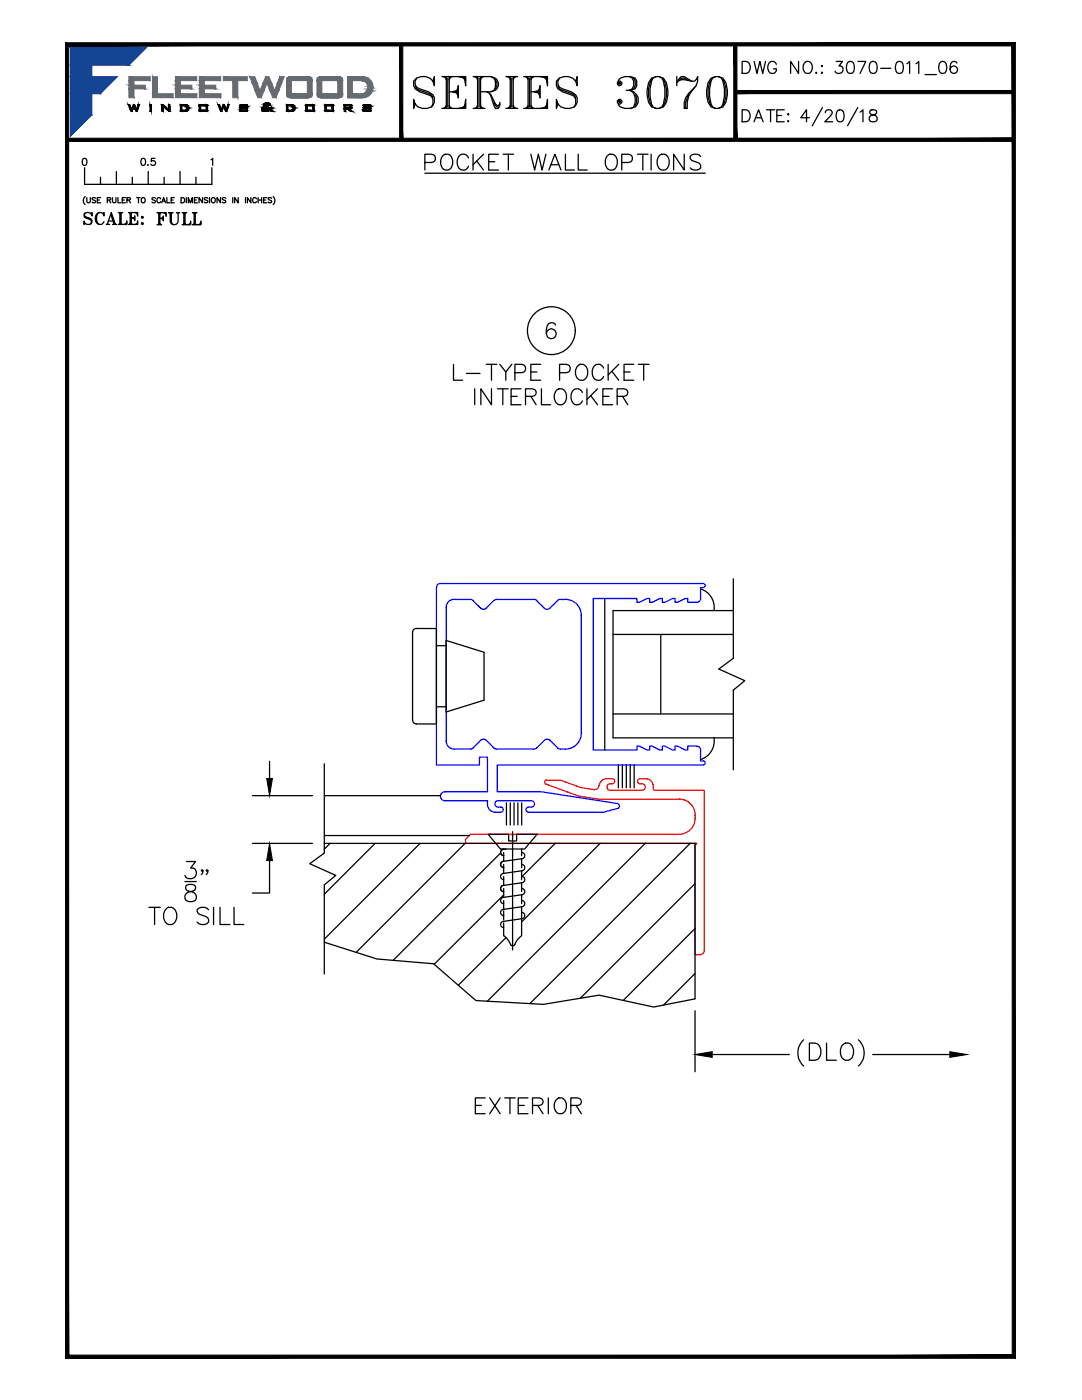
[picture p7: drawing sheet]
<svg xmlns="http://www.w3.org/2000/svg" width="216mm" height="279mm" viewBox="0 0 216 279" stroke-linecap="round" stroke-linejoin="round" font-family="sans-serif">
<!-- layer: GLASS-VINYL -->
<path d="M120.7 119.4v30.3M139.8 117.5a3.9 3.9 0 0 1 2.7 4.4M146.3 115.5v15.9l-2.9 2.1 5.2 2.3-2.3 1.9v15.9M122.3 126.6h24M131.8 126.6v15.9M146.3 121.9h-24v25.4h24M122.3 142.5h24M142.5 147.3a3.9 3.9 0 0 1-2.7 4.3" fill="none" stroke="#000" stroke-width=".25"/>
<!-- layer: 0 -->
<g fill="none" stroke="#000" stroke-width=".25">
<path d="M87.1 128.9h1.9M89 127.8l7.6 2.4v9.5l-7.6 2.4zM50.4 158.8h11.9M53.8 151.9v3.5M82.3 143.7a.79 .79 0 0 0 .8 .8h4v-19.1h-4a.76 .76 0 0 0-.8 .8v17.5M87.1 141.1h1.9M123.4 152.6v4.6M124.2 152.6v4.6M125 152.6v4.6M125.8 152.6v4.6M126.5 152.6v4.6M36.9 175.9h2.3"/>
<path d="M37.2 176.7a.68 .68 0 0 0 .4 1.1 1.55 1.55 0 0 1 1.6 1 .89 .89 0 0 1-.8 1.1l-1.2-.1a1.03 1.03 0 0 1-.3-1.2 1.03 1.03 0 0 1 1-.6l.6-.2a.69 .69 0 0 0 .3-1.1l-.4-.2zM37.2 171.9h1.8l-1 1.3a1.1 1.1 0 0 1 1.2 1.3 1.1 1.1 0 0 1-1.5 .9l-.5-.2-.3-.5M40.5 173.7l-.2 .2-.1-.2 .1-.1a.64 .64 0 0 1-.1 .9M41.5 173.7l-.2 .2-.2-.2 .2-.1 .2 .1v.4l-.4 .4M50.4 168.3h11.9M53.8 171.7v6.5h-3.4M65.9 168.3l-1.2 1.2M74.8 168.3l-10.1 10.2M83.8 168.3l-19.1 19.1M92.8 168.3l-21.7 21.8M99.9 170.2l-21.5 21.5M100.5 178.6l-13.9 13.8"/>
<path d="M110.8 168.3l-6.6 6.6M119.7 168.3l-15.6 15.7M128.7 168.3l-31.5 31.5M137.7 168.3l-32 32M138.7 176.3l-22.9 22.9M29.7 181.1h2.3M30.8 181.1v3.4M33 181.6a1.27 1.27 0 0 1 1.4-.5 1.27 1.27 0 0 1 .9 1.3 1.58 1.58 0 0 1-1.7 2.1 2 2 0 0 1-.6-2.9zM41.6 181.6a1.51 1.51 0 0 0-2.3 0 .87 .87 0 0 0 .7 .9l1 .4a.82 .82 0 0 1 .6 .6 .82 .82 0 0 1-.3 .8 1.59 1.59 0 0 1-2-.3M42.6 181.1v3.4M43.9 181.1v3.4h2M46.7 181.1v3.4h1.9"/>
<path d="M100.9 187.1l-9.5 9.5M138.7 194.3l-6.3 6.3M138.7 185.3l-14.3 14.4"/>
</g>
<g fill="none" stroke="#f00" stroke-width=".25">
<path d="M121.1 155.4a1.7 1.7 0 0 0-1.7 1.7l-.2 .3-.7 .2-2.6-.4-4.1-1.5h-2.7a.41 .41 0 0 0-.4 .3 .41 .41 0 0 0 .2 .5l6.6 2.4 4 .6h16M121.1 155.4h1M122.1 156.4a.68 .68 0 0 0-.9 .4 .68 .68 0 0 0 .6 .9h6.3a.65 .65 0 0 0 .7-.6 .65 .65 0 0 0-.7-.7h-.4M122.1 155.4a.52 .52 0 0 1 .6 .5 .52 .52 0 0 1-.6 .5M127.7 155.4h1.1M127.7 155.4a.52 .52 0 0 0-.5 .5 .52 .52 0 0 0 .5 .5M128.8 155.4a1.75 1.75 0 0 1 1.6 2.2l.2 .1M130.6 157.7h9.7M135.5 159.5a3.2 3.2 0 0 1 3.2 3.2M140.3 157.7l.2 .3M140.5 158v31.7M135.5 166.5h-33l-.2 .2-.3-.2h-8.1l-1 1v.6l.2 .2h46l-.4 .4v21.6l.1 .2a1.44 1.44 0 0 0 1.7-.5v-.3"/>
<path d="M138.7 162.7v.6M138.7 163.3a3.2 3.2 0 0 1-3.2 3.2"/>
</g>
<!-- layer: MISC -->
<g fill="none" stroke="#000" stroke-width=".25">
<path d="M64.7 152.4v17.8l-2.9 2.2 5.2 2.3-2.3 1.9v17.8M64.7 168.3h74v31M97.4 166.5h4.1v1.3h1.6v-1.3h4.1l-2.5 2.9h-4.8zM100.5 177.3v1.8a.62 .62 0 0 0-.6 .6 .62 .62 0 0 0 .6 .6M100.5 179.7v1.8a.62 .62 0 0 0-.6 .6 .62 .62 0 0 0 .6 .6M100.5 172.5v1.8a.62 .62 0 0 0-.6 .6 .62 .62 0 0 0 .6 .7M100.5 170.1v1.8a.62 .62 0 0 0-.6 .6 .62 .62 0 0 0 .6 .6M100.5 174.9v1.8a.62 .62 0 0 0-.6 .6 .62 .62 0 0 0 .6 .6M100.5 169.4v.1a.62 .62 0 0 0-.6 .6 .62 .62 0 0 0 .6 .6M101 169.4l-.6 .1M102.3 166v23.6M104.1 169.4v1.4"/>
<path d="M104.1 171.4v1.8M104.1 173.8v1.8M104.1 176.2v1.7M104.1 178.6v1.7M104.1 177.3a.62 .62 0 0 1 .6 .6 .62 .62 0 0 1-.6 .7M104.1 179.7a.62 .62 0 0 1 .6 .6 .62 .62 0 0 1-.6 .7M104.1 174.9a.62 .62 0 0 1 .6 .6 .62 .62 0 0 1-.6 .7M104.1 172.5a.62 .62 0 0 1 .6 .7 .62 .62 0 0 1-.6 .6M104.1 170.1a.62 .62 0 0 1 .6 .7 .62 .62 0 0 1-.6 .6M104.2 171.4l-3.8 .5M104.2 178.6l-3.8 .5M104.2 176.2l-3.8 .5"/>
<path d="M104.2 173.8l-3.8 .5M100.5 181.8v1.8M100.5 184.2v2.6M100.5 183.9a.62 .62 0 0 0-.6 .6 .62 .62 0 0 0 .6 .6M104.1 181v5.8M104.1 182.1a.62 .62 0 0 1 .6 .6 .62 .62 0 0 1-.6 .6M104.1 186.7l-.7 .6-.8 1.3-.5 .1-.9-1.4-.7-.6M104.2 183.3l-3.8 .6M104.2 181l-3.8 .5"/>
</g>
<!-- layer: VENT -->
<g fill="none" stroke="#00f" stroke-width=".25">
<path d="M87.9 116.5h52.4M87.9 116.4a.79 .79 0 0 0-.8 .8v35.5h8.6v-1.6h1.6v6.9h-8.5M94.4 119.8l-.3-.2h-3.5a1.58 1.58 0 0 0-1.6 1.6M98.5 119.9l-1.5 1.5a.79 .79 0 0 1-1.1 0l-1.5-1.5M98.6 119.8l.5-.2h7.7l.3 .2M107.1 119.9l1.5 1.5a.79 .79 0 0 0 1.1 0l1.8-1.8a4.1 4.1 0 0 1 3.6 .9 3.2 3.2 0 0 1 .9 2.3v23.5a3.1 3.1 0 0 1-3.2 3.2l-1.4-.1-1.7-1.7a.79 .79 0 0 0-1.1 0l-1.8 1.8h-7.7l-.5-.2M139.8 119.4a.79 .79 0 0 1-.8 .8M140.3 117.3h-.5v2.1M140.3 116.4a.41 .41 0 0 1 .4 .5 .41 .41 0 0 1-.4 .4M89 121.2v26.7a1.58 1.58 0 0 0 1.6 1.6h3.2l.6-.2M139 120.2h-1.8v-.8h-.5l-1.5 .8h-.5v-.8h-.5l-1.5 .8h-.5v-.8h-.5l-1.6 .8h-.5v-.8h-.5l-1.5 .8h-.5v-.8h-8.7v30.3h8.7v-.8h.5l1.5 .8h.5v-.8h.5l1.6 .8h.5v-.8h.5l1.5 .8h.5v-.8h.5l1.5 .8h.5v-.8h1.8M88.8 158a.9 .9 0 0 0-.9 .9 .9 .9 0 0 0 .9 .9h8.5a1.75 1.75 0 0 0 1.5 2.3h1.1"/>
<path d="M98.5 149.3l-1.5-1.6a.79 .79 0 0 0-1.1 0l-1.5 1.6M99.4 159.8h6.6M99.4 159.8a.65 .65 0 0 0-.7 .6 .65 .65 0 0 0 .7 .7h.5M106 159.8a.65 .65 0 0 1 .6 .6 .65 .65 0 0 1-.6 .7h-.5M139 148.9a.79 .79 0 0 1 .8 .8M139.8 151.9h.5M139.8 149.7v2.2M140.3 152.7h-41.1v5.3h8.9l15.1 2.4M140.3 151.8a.41 .41 0 0 1 .4 .5 .41 .41 0 0 1-.4 .4M99.9 161.1a.52 .52 0 0 1 .5 .5 .52 .52 0 0 1-.5 .5M105.5 161.1a.52 .52 0 0 0-.5 .5 .52 .52 0 0 0 .5 .5M123.2 160.3a.52 .52 0 0 1 .4 .5 .52 .52 0 0 1-.4 .6"/>
<path d="M123.2 161.4l-2.8 .7h-14.9"/>
</g>
<!-- layer: TEXT -->
<g fill="none" stroke="#000" stroke-width=".25">
<path d="M84.8 32.4h1.3a.83 .83 0 0 0 .8-.8 .83 .83 0 0 0-.8-.8h-1.3v3.1M84.8 34.6h55.9M88.2 31.2a1.16 1.16 0 0 1 1.4-.4 1.16 1.16 0 0 1 .7 1.2 1.38 1.38 0 0 1-.3 1.5 1.38 1.38 0 0 1-1.5 .3 1.99 1.99 0 0 1-.3-2.6zM93.5 31.5a1.16 1.16 0 0 0-1.3-.7 1.16 1.16 0 0 0-1 1.2 1.38 1.38 0 0 0 .3 1.5 1.38 1.38 0 0 0 1.5 .3l.5-.6M94.4 30.8v3.1M95.1 32.1l1.4 1.8M96.5 30.8l-2.1 2.1M97.5 32.3h1.2M99.5 30.8h-2v3.1h2M100.4 30.8h2.1M101.4 30.8v3.1M105.9 30.8l.8 3.1 .7-3.1 .8 3.1 .7-3.1"/>
<path d="M109.5 33.9l1.2-3.1 1.2 3.1M110 32.9h1.5M112.8 30.8v3.1h1.8M115.4 30.8v3.1h1.8M121.1 31.2a1.16 1.16 0 0 1 1.3-.4 1.16 1.16 0 0 1 .8 1.2 1.38 1.38 0 0 1-.3 1.5 1.38 1.38 0 0 1-1.5 .3 1.99 1.99 0 0 1-.3-2.6zM124.1 32.4h1.3l.5-.1a.84 .84 0 0 0 .3-.9 .84 .84 0 0 0-.8-.6h-1.3v3.1M127.2 30.8h2.1M128.3 30.8v3.1M129.9 30.8v3.1M131.4 31.2a1.16 1.16 0 0 1 1.4-.4 1.16 1.16 0 0 1 .7 1.2 1.38 1.38 0 0 1-.3 1.5 1.38 1.38 0 0 1-1.5 .3 1.99 1.99 0 0 1-.3-2.6zM136.5 30.8v3.1l-2.1-3.1v3.1M139.8 31.2a1.39 1.39 0 0 0-2.1 0 .79 .79 0 0 0 .6 .9l.9 .3a.77 .77 0 0 1 .6 .6 .77 .77 0 0 1-.3 .8 1.47 1.47 0 0 1-1.8-.3"/>
<path d="M90.5 72.7v3.2h1.8M93.1 74.5h2.7M94.7 77.6v3.2M97 72.7h2.1M98.1 72.7v3.2M98.1 77.6v3.2l-2.1-3.2v3.2M99.3 77.6h2.1M99.7 72.7l1.2 1.5 1.2-1.5M100.3 77.6v3.2M100.9 74.2v1.7M102 79.1h1.2M102.7 74.4h1.4l.5-.2a.85 .85 0 0 0 .3-.9 .85 .85 0 0 0-.8-.6h-1.4v3.2"/>
<path d="M104 77.6h-2v3.2h2M104.9 79.1h1.3l.5-.1a.74 .74 0 0 0 0-1.3l-.5-.1h-1.3v3.2M105.9 74.2h1.2M105.9 79.1l1.1 1.7M107.9 72.7h-2v3.2h2M108 77.6v3.2h1.9M110.8 64.9a.92 .92 0 0 0-1.3-.3 2.42 2.42 0 0 0 0 2.8 .99 .99 0 0 0 1.4-.4 .99 .99 0 0 0-.7-1.4 .99 .99 0 0 0-1.2 .9M110.9 78a1.17 1.17 0 0 1 1.4-.4 1.17 1.17 0 0 1 .7 1.2 1.48 1.48 0 0 1-1.5 2 1.87 1.87 0 0 1-.6-2.8zM111.7 74.4h1.3a.84 .84 0 0 0 .8-.9 .84 .84 0 0 0-.8-.8h-1.3v3.2M115.1 73.2l.6-.5a1.56 1.56 0 0 1 1.5 .8 1.56 1.56 0 0 1-.1 1.6 1.18 1.18 0 0 1-1.3 .8 1.18 1.18 0 0 1-1-1.2v-.8zM116.2 78.3a1.17 1.17 0 0 0-1.3-.7 1.17 1.17 0 0 0-1 1.2 1.46 1.46 0 0 0 1.5 2l.7-.5 .1-.3M117.1 77.6v3.2"/>
<path d="M117.9 79l1.3 1.8M119.2 77.6l-2.1 2.1M120.3 79.1h1.2M120.4 73.5a1.16 1.16 0 0 0-1.3-.8 1.16 1.16 0 0 0-.9 1.2 1.38 1.38 0 0 0 .3 1.5 1.38 1.38 0 0 0 1.5 .3l.4-.6M121.4 72.7v3.2M122.1 74.1l1.4 1.8M122.2 77.6h-1.9v3.2h1.9M123.1 79.1h1.4l.5-.1a.74 .74 0 0 0 0-1.3l-.5-.1h-1.4v3.2M123.5 72.7l-2.1 2.1M124.2 79.1l1.1 1.7M124.5 74.2h1.2M126.5 72.7h-2v3.2h2"/>
<path d="M127.4 72.7h2.1M128.4 72.7v3.2M64.7 188l10.5 3.4 11.3 .9 8.5 7.4 13.4 .7 11.1-1.8 10.9 2.4 8.3-1.7M96.8 219.1h-1.9v3.2h1.9M97.7 219.1l2.1 3.2M99.8 219.1l-2.1 3.2M100.7 219.1h2.1M101.8 219.1v3.2M105.3 219.1h-1.9v3.2h1.9M109.4 219.1v3.2M111.2 219.3a1.21 1.21 0 0 1 1.8 1 1.38 1.38 0 0 1-.3 1.5 1.38 1.38 0 0 1-1.5 .3 1.89 1.89 0 0 1 0-2.8zM138.7 201.7v12.2"/>
<path d="M142.1 210.5h15.4M160.4 207.5a3.5 3.5 0 0 0 0 5.2M161.5 208.2h1.1a1.83 1.83 0 0 1 1.2 1.7 1.83 1.83 0 0 1-1.2 1.7h-1.1zM164.9 208.2v3.4h2M168 208.7a1.27 1.27 0 0 1 1.5-.5 1.27 1.27 0 0 1 .8 1.3 1.56 1.56 0 0 1-1.6 2.1 1.96 1.96 0 0 1-.7-2.9zM171.3 207.5a3.5 3.5 0 0 1 0 5.2M174.1 210.5h15.4M94.9 220.6h1.2M103.4 220.6h1.2M106.3 220.6h1.3l.5-.1a.74 .74 0 0 0 0-1.2l-.5-.2h-1.3v3.2M107.3 220.6l1.1 1.7M113.9 220.6h1.4l.4-.1a.74 .74 0 0 0 0-1.2l-.4-.2h-1.4v3.2"/>
<path d="M115 220.6l1 1.7"/>
<circle cx="110" cy="66" r="4.8"/>
</g>
<!-- layer: SILL-PAN -->
<path d="M64.7 158.8h23.2M64.7 166.7h29" fill="none" stroke="#000" stroke-width=".25"/>
<!-- layer: SEAL -->
<path d="M101.1 160.2v4.5M101.8 160.2v4.5M102.6 160.2v4.5M103.3 160.2v4.5M104.1 160.2v4.5" fill="none" stroke="#000" stroke-width=".25"/>
<!-- layer: TEXT -->
<path d="M138.7 210.5l3.4-.6v1.1zM189.5 209.9l3.5 .6-3.5 .5z" fill="#000" stroke="#000" stroke-width=".2"/>
<!-- layer: 0 -->
<path d="M53.2 155.4h1.2l-.6 3.4zM53.8 168.3l.6 3.4h-1.2z" fill="#000" stroke="#000" stroke-width=".2"/>
<!-- layer: DIM -->
<g fill="none" stroke="#000" stroke-width=".25">
<path d="M82.8 17.1l.3 .6 3 1.2 .3 .6M83.1 15.6a1.29 1.29 0 0 0 .6 2.1l1.8 .6 .9 .6a1.67 1.67 0 0 1-1.2 2.7 2.1 2.1 0 0 1-2.7-1.8v1.8l.3-.9M86.4 16.2l.3-.9v1.8a2.31 2.31 0 0 0-1.8-1.8 2.31 2.31 0 0 0-2.4 .9v.9l.3 .6 .9 .6 2.4 .9 .3 .6v.9l-.3 .6M88.2 15.3h4.7v1.8l-.3-1.8M88.5 15.3l.6 .3M88.8 15.3l.3 .6M89.1 15.3v6.3M89.3 15.6v5.7M89.6 15.3v6.3M89.6 18.3h1.8M89.9 15.3l-.3 .6M90.2 15.3l-.6 .3"/>
<path d="M91.4 17.1v2.4l-.3-1.2zM91.4 17.7l-.5 .6 .5 .6M91.4 18l-1.2 .3 1.2 .3M91.4 15.3l1.5 .3M92 15.3l.9 .6M92.3 15.3l.6 .9M94.4 15.3h3.6l.9 .3a1.48 1.48 0 0 1 0 2.4l-.9 .3h-2.1M94.7 15.3l.6 .3M95 15.3l.3 .6M95.3 15.3v6.3M95.6 15.6v5.7M95.9 15.3v6.3"/>
<path d="M96.2 15.3l-.3 .6M96.5 15.3l-.6 .3M97.1 18.3l.6 .3 1.2 3h.5l.3-.6v-.6M97.7 18.6l.3 .3 .9 1.8 .2 .3h.3l.3-.3M98 15.3l.6 .3 .3 .6v1.2l-.3 .6-.6 .3M98.9 15.9l.2 .6v.6l-.2 .6M100.9 15.3h2.4M101.2 15.3l.6 .3M101.5 15.3l.3 .6M101.8 15.3v6.3M102.1 15.6v5.7M102.4 15.3v6.3"/>
<path d="M102.7 15.3l-.3 .6M103 15.3l-.6 .3M104.5 15.3h4.7v1.8l-.3-1.8M104.8 15.3l.6 .3M105.1 15.3l.3 .6M105.4 15.3v6.3M105.7 15.6v5.7M106 18.3h1.8M106 15.3v6.3M106.3 15.3l-.3 .6M106.6 15.3l-.6 .3M107.8 17.1v2.4l-.3-1.2z"/>
<path d="M107.8 17.7l-.6 .6 .6 .6M107.8 18l-1.2 .3 1.2 .3M107.8 15.3l1.4 .3M108.4 15.3l.8 .6M108.7 15.3l.5 .9M111.3 17.1l.3 .6 3 1.2 .3 .6M111.6 15.6a1.29 1.29 0 0 0 .6 2.1l1.8 .6 .9 .6a1.67 1.67 0 0 1-1.2 2.7 2.1 2.1 0 0 1-2.7-1.8v1.8l.3-.9M114.9 16.2l.3-.9v1.8a2.31 2.31 0 0 0-1.8-1.8 2.31 2.31 0 0 0-2.4 .9v.9l.3 .6 .9 .6 2.4 .9 .3 .6v.9l-.3 .6M123.5 16.5h.3v.3h-.3zM123.5 16.2h.3l.3 .3v.3l-.3 .3h-.3l-.3-.3 .3-.9a2.78 2.78 0 0 1 3.2-.3l.3 .6v.9l-.3 .6-.8 .3M125 18a1.97 1.97 0 0 1 2.1 1 1.97 1.97 0 0 1-.4 2.3 2.88 2.88 0 0 1-3.2-.3l-.3-.9 .3-.3h.3l.3 .3v.3l-.3 .3h-.3M125.6 15.3l.6 .3 .3 .6v.9l-.3 .6-.6 .3a1.87 1.87 0 0 1 1.1 2.4l-.2 .9-.6 .3"/>
<path d="M126.5 15.6l.2 .6v.9l-.2 .6M126.7 18.9l.3 .6v.9l-.3 .6M130 15.6a1.97 1.97 0 0 1 3 .9 5.3 5.3 0 0 1-.6 4.8 2.01 2.01 0 0 1-3-.9 5.3 5.3 0 0 1 .6-4.8zM130 15.9a5.5 5.5 0 0 0 0 5.1M130.9 15.3l-.6 .3a6.8 6.8 0 0 0 0 5.7l.6 .3M131.5 15.3l.6 .3a6.8 6.8 0 0 1 0 5.7l-.6 .3M132.4 15.9a5.5 5.5 0 0 1 0 5.1M135 15.3v1.8M135.6 15.9l.3-.3h.6l.6 .3M137.4 18.9l-.6 1.5v1.2M138 16.2l-2.1-.3-.9 .6 .3-.6 .6-.6h.6l1.5 .9h.6l.6-.9v.9l-.3 .9a5.2 5.2 0 0 0-1.8 4.5h-.6v-1.2l.3-.9 .6-.9 1.5-1.5M141.9 15.6a1.97 1.97 0 0 1 2.9 .9 5.3 5.3 0 0 1-.5 4.8 2.01 2.01 0 0 1-3-.9 5.3 5.3 0 0 1 .6-4.8z"/>
<path d="M141.9 15.9a5.5 5.5 0 0 0 0 5.1M142.8 15.3l-.6 .3a6.8 6.8 0 0 0 0 5.7l.6 .3M143.4 15.3l.6 .3a6.8 6.8 0 0 1 0 5.7l-.6 .3M144.3 15.9a5.5 5.5 0 0 1 0 5.1M148.1 12.3h.8a1.27 1.27 0 0 1 .8 1.2 1.27 1.27 0 0 1-.8 1.2h-.8zM150.5 12.3l.5 2.4 .6-2.4 .6 2.4 .6-2.4M154.9 12.8a.88 .88 0 0 0-1-.5 .88 .88 0 0 0-.7 .9 1.06 1.06 0 0 0 .2 1.1 1.06 1.06 0 0 0 1.2 .2l.3-.4v-.4h-.6M159.3 12.3v2.4l-1.5-2.4v2.4M160.5 12.6a.88 .88 0 0 1 1-.3 .88 .88 0 0 1 .6 .9 1.05 1.05 0 0 1-.3 1.1 1.05 1.05 0 0 1-1.1 .2 1.48 1.48 0 0 1-.2-1.9zM162.9 14.4l-.1 .1 .1 .2 .1-.2M163.9 13.2l.1-.1 .1 .1-.1 .1zM164 14.4l.1 .1-.1 .2-.1-.2z"/>
<path d="M166.9 12.3h1.2l-.7 .9a.77 .77 0 0 1 .8 .8 .77 .77 0 0 1-1 .7l-.3-.2-.3-.3M169.2 12.4a.76 .76 0 0 1 1.2 .3 2.02 2.02 0 0 1-.3 1.8 .78 .78 0 0 1-1.1-.3 1.93 1.93 0 0 1 .2-1.8zM171.2 12.3h1.6l-1.2 2.4M173.8 12.4a.76 .76 0 0 1 1.1 .3 2.02 2.02 0 0 1-.2 1.8 .8 .8 0 0 1-1.2-.3 2.02 2.02 0 0 1 .3-1.8zM175.7 13.6h2.1M179 12.4a.76 .76 0 0 1 1.1 .3 2.02 2.02 0 0 1-.2 1.8 .77 .77 0 0 1-1.1-.3 1.93 1.93 0 0 1 .2-1.8zM181 12.7l.5-.4v2.4M182.8 12.7l.5-.4v2.4M184.6 14.9h2.3M187.7 12.4a.74 .74 0 0 1 1.1 .3 1.93 1.93 0 0 1-.2 1.8 .8 .8 0 0 1-1.2-.3 1.86 1.86 0 0 1 .3-1.8zM190.9 12.6a.68 .68 0 0 0-1-.2 1.86 1.86 0 0 0 0 2.1 .74 .74 0 0 0 1.1-.3 .74 .74 0 0 0-.5-1 .74 .74 0 0 0-.9 .7M16.6 31.7a.47 .47 0 0 1 .7 .2v.3a.61 .61 0 0 1-.4 .8h-.1a.9 .9 0 0 1-.2-1.3z"/>
<path d="M16.9 33.5v3.3h25.4v-3.3M17 39.2a1.07 1.07 0 0 0 0 1.6M17.3 39.4v.8l.3 .3 .4-.2v-.9M19.1 39.6l-.3-.2-.3 .1v.3l.5 .2 .1 .3-.3 .2-.4-.2M19.4 39.9h.4M20.1 35.4v1.4M20.1 39.4h-.7v1.1h.7M21.4 39.9h.6l.1-.4-.7-.1v1.1M21.7 39.9l.4 .6M22.4 39.4v.8l.4 .3 .3-.2v-.9M23.2 34.2v2.6M23.5 39.4v1.1h.6"/>
<path d="M24.4 39.9h.4M25 39.4h-.6v1.1h.6M25.3 39.9h.6l.1-.3-.2-.2h-.5v1.1M25.7 39.9l.3 .6M26.4 35.4v1.4M27.3 39.4h.7M27.6 39.4v1.1M28.3 39.6a.45 .45 0 0 1 .7 .4 .45 .45 0 0 1-.7 .3zM28.3 31.7a.47 .47 0 0 1 .7 .2v.3a.61 .61 0 0 1-.4 .8h-.1a.9 .9 0 0 1-.2-1.3zM29.5 32.9h.1M29.6 34.2v2.6M30.9 31.6h-.7v.6a.49 .49 0 0 1 .7 0 .49 .49 0 0 1-.1 .7 .49 .49 0 0 1-.7-.2"/>
<path d="M31 39.6l-.2-.2-.5 .2 .1 .2 .6 .4-.2 .3-.5-.2M32.1 39.7a.42 .42 0 0 0-.6-.2 .42 .42 0 0 0-.2 .6 .38 .38 0 0 0 .3 .4 .38 .38 0 0 0 .5-.3M32.8 35.4v1.4M33.3 39.4v1.1h.6M34.1 39.9h.4M34.8 39.4h-.7v1.1h.7M35.9 34.2v2.6M36.1 39.4h.4a.55 .55 0 0 1 .3 .6 .55 .55 0 0 1-.3 .5h-.4zM37.2 39.4v1.1M38.8 39.9h.4M39.1 35.4v1.4M39.4 39.4h-.6v1.1h.6"/>
<path d="M40.4 39.4v1.1l-.7-1.1v1.1M41.5 39.6l-.3-.2-.3 .1v.3l.5 .2 .1 .3-.3 .2-.4-.2M41.8 39.4v1.1M42.1 31.9l.3-.3v1.4M42.3 39.6a.45 .45 0 0 1 .7 .4 .45 .45 0 0 1-.7 .3l-.2-.2zM44 39.4v1.1l-.7-1.1v1.1M45 39.6l-.2-.2-.5 .2 .2 .2 .5 .4-.2 .3-.5-.2M46.4 39.4v1.1M47.5 39.4v1.1l-.7-1.1v1.1M49 39.4v1.1M50.1 39.4v1.1l-.7-1.1v1.1M51.2 39.7a.42 .42 0 0 0-.6-.2 .42 .42 0 0 0-.2 .6 .38 .38 0 0 0 .3 .4 .38 .38 0 0 0 .5-.3"/>
<path d="M51.5 39.9h.7M51.5 39.4v1.1M52.2 39.4v1.1M52.6 39.9h.4M53.3 39.4h-.7v1.1h.7M54.2 39.6l-.2-.2-.4 .1v.3l.5 .2 .1 .3-.2 .2-.5-.2M54.5 39.2a1.11 1.11 0 0 1 0 1.6M88.2 21.6h4.7v-1.8l-.3 1.8M89.1 21.3l-.6 .3M89.1 21l-.3 .6M89.6 21l.3 .6M89.6 21.3l.6 .3"/>
<path d="M92.9 20.7l-.6 .9M92.9 21l-.9 .6M92.9 21.3l-1.5 .3M94.4 21.6h2.4M95.3 21.3l-.6 .3M95.3 21l-.3 .6M95.9 21l.3 .6M95.9 21.3l.6 .3M98.6 20.4l.3 .6 .2 .3h.3M100.9 21.6h2.4M101.8 21.3l-.6 .3M101.8 21l-.3 .6"/>
<path d="M102.4 21l.3 .6M102.4 21.3l.6 .3M104.5 21.6h4.7v-1.8l-.3 1.8M105.4 21.3l-.6 .3M105.4 21l-.3 .6M106 21l.3 .6M106 21.3l.6 .3M109.2 20.7l-.5 .9M109.2 21l-.8 .6M109.2 21.3l-1.4 .3M123.5 20.1h.3v.3h-.3zM148.1 21.9h.8a1.27 1.27 0 0 1 .8 1.2 1.27 1.27 0 0 1-.8 1.2h-.8z"/>
<path d="M150.5 24.3l.9-2.4 .9 2.4M150.8 23.5h1.1M153 21.9h1.6M153.8 21.9v2.4M155 23.1h.9M156.5 21.9h-1.5v2.4h1.5M157.2 22.8l.1-.1 .1 .1-.1 .1zM157.2 24.2l.1-.1 .1 .1-.1 .1zM161.5 23.5h-1.7l1.1-1.6v2.4M164.1 21.5l-2 3.6M164.7 22.5l.1-.4a.75 .75 0 0 1 1.1 0l.2 .3-.2 .4-1.3 1.5h1.6M167.2 22a.76 .76 0 0 1 1.1 .4 2.02 2.02 0 0 1-.2 1.8 .77 .77 0 0 1-1.1-.3 1.93 1.93 0 0 1 .2-1.9z"/>
<path d="M171.2 21.5l-2.1 3.6M171.6 22.4l.6-.5v2.4M173.7 22a.48 .48 0 0 0 .2 .8 .99 .99 0 0 1 1.1 1.1 .83 .83 0 0 1-.9 .4 .83 .83 0 0 1-.7-.8 1.11 1.11 0 0 1 1.2-.7 .46 .46 0 0 0 .2-.8l-.3-.1zM16.9 43.1a1.71 1.71 0 0 0 1.2 .7l.1 .2M17 42.5a.49 .49 0 0 0 .2 .8l1 .5a.73 .73 0 0 1-.1 .9 .73 .73 0 0 1-1 0l-.3-.6v.7l.1-.3M18.2 42.8l.2-.4v.7a.89 .89 0 0 0-.7-.7 .89 .89 0 0 0-.9 .4v.3a1.98 1.98 0 0 0 1.3 .8l.1 .2-.1 .6M19.4 42.8a1.52 1.52 0 0 0 0 1.7M19.8 42.4a1.47 1.47 0 0 0 0 2.4M20.6 42.8l.1-.4v.7a.87 .87 0 0 0-.9-.7 .87 .87 0 0 0-.8 .9 1.05 1.05 0 0 0 .3 1.2 1.05 1.05 0 0 0 1.1 .2l.3-.5M21.2 44.8h.7M21.3 44.8l.1-.1 .3 .1M21.4 44.7l.8-2.3 .8 2.4"/>
<path d="M21.7 44.1h1M22.1 42.8l.7 2M22.2 42.8l.7 2M22.4 44.8h.8M22.8 44.7l-.2 .1M22.8 44.6l-.1 .2M22.9 44.6l.2 .2M23.6 44.8h1.7v-.7l-.1 .7M23.6 42.4h.9M23.7 42.4l.2 .1M23.8 42.4l.1 .2M23.9 42.4v2.4"/>
<path d="M23.9 44.7l-.2 .1M23.9 44.6l-.1 .2M24 42.5v2.2M24.2 42.4v2.4M24.2 44.6l.1 .2M24.2 44.7l.2 .1M24.3 42.4l-.1 .2M24.4 42.4l-.2 .1M25.3 44.5l-.2 .3M25.3 44.6l-.4 .2M25.3 44.7l-.6 .1M25.6 42.4h1.9v.7l-.2-.7"/>
<path d="M25.6 44.8h1.9v-.7l-.2 .7M25.7 42.4l.3 .1M25.9 42.4l.1 .2M26 42.4v2.4M26 44.7l-.3 .1M26 44.6l-.1 .2M26.1 42.5v2.2M26.2 42.4v2.4M26.2 43.5h.7M26.2 44.6l.1 .2M26.2 44.7l.2 .1M26.3 42.4l-.1 .2"/>
<path d="M26.4 42.4l-.2 .1M26.9 43.1v.9l-.1-.5zM26.9 43.3l-.2 .2 .2 .3M26.9 43.4l-.5 .1 .5 .2M26.9 42.4l.6 .1M27.1 42.4l.4 .2M27.2 42.4l.3 .4M27.5 44.5l-.3 .3M27.5 44.6l-.4 .2M27.5 44.7l-.6 .1M28.2 43.3l.3-.1 .1 .2-.2 .1zM28.2 44.6l.3-.1 .1 .2-.2 .1z"/>
<path d="M28.4 43.3l.1 .1zM28.4 44.6l.1 .1zM31.3 42.4h1.9v.7l-.2-.7M31.3 44.8h.9M31.5 42.4l.2 .2M31.6 42.4l.1 .3M31.7 42.4v2.4M31.7 44.7l-.2 .1M31.7 44.6l-.1 .2M31.8 42.6v2.1M31.9 42.4v2.4M31.9 43.6h.7"/>
<path d="M31.9 44.6l.1 .2M31.9 44.7l.2 .1M32 42.4l-.1 .3M32.1 42.4l-.2 .2M32.3 40.5l.3-1.1 .4 1.1M32.4 40.1h.5M32.6 43.1v1l-.1-.5zM32.6 43.4l-.2 .2 .2 .2M32.6 43.5l-.5 .1 .5 .1M32.6 42.4l.6 .2M32.8 42.4l.4 .3M32.9 42.4l.3 .4"/>
<path d="M33.6 42.4h.9M33.7 42.4l.3 .2M33.9 42.4l.1 .3M34 42.4v1.8a.8 .8 0 0 0 .8 .6 .8 .8 0 0 0 .7-.6v-1.6M34.1 42.6v1.7l.1 .2M34.2 42.4v1.9l.1 .3 .3 .2M34.3 42.4l-.1 .3M34.4 42.4l-.2 .2M35.2 42.4h.7M35.3 42.4l.2 .2 .3-.2M36.3 44.8h1.7v-.6l-.1 .6M36.3 42.4h1"/>
<path d="M36.5 42.4l.2 .2M36.6 42.4l.1 .3M36.7 42.4v2.4M36.7 44.7l-.2 .1M36.7 44.6l-.1 .2M36.8 42.6v2.1M36.9 42.4v2.4M36.9 44.6l.1 .2M36.9 44.7l.2 .1M37 42.4l-.1 .3M37.1 42.4l-.2 .2M37.6 40.5v-1.1l.4 1.1 .4-1.1v1.1"/>
<path d="M38 44.5l-.2 .3M38 44.6l-.3 .2M38 44.7l-.5 .1M38.4 44.8h1.7v-.6l-.1 .6M38.4 42.4h.9M38.5 42.4l.2 .2M38.6 42.4l.1 .3M38.7 42.4v2.4M38.7 44.7l-.2 .1M38.7 44.6l-.1 .2M38.8 42.6v2.1M39 42.4v2.4"/>
<path d="M39 44.6l.1 .2M39 44.7l.2 .1M39.1 42.4l-.1 .3M39.2 42.4l-.2 .2M40.1 44.5l-.2 .3M40.1 44.6l-.3 .2M40.1 44.7l-.6 .1"/>
</g>
<g fill="#000" stroke="#000" stroke-width=".2">
<path d="M37 22h.5zM37.3 21.4h.3zM47.9 21.5h1.4zM48.1 21.7h1.3zM47.8 21.9l.3-.1zM49.1 21.1l.2 .1zM52.8 20.7h1zM53.5 21h.4zM54 21.4l.2-.1 .1 .1zM58.1 21.1h.6zM69.8 21.1h.4zM72.6 21.6h1.4z"/>
<path d="M72.7 21.7h1.3zM72.5 21.9l.2-.1zM73.7 21.1l.3 .1z"/>
<path d="M79.7 8.9l.7 19v-19zM79.7 8.9l.7 19h-.7z"/>
<path d="M146.7 18.1v.6l55.6-.6zM146.7 18.7l55.6-.6v.6z"/>
<path d="M146.4 8.9l.6 19v-19zM146.4 8.9l.6 19h-.6z"/>
<path d="M13.4 27.6v.6l188.9-.6zM13.4 28.2l188.9-.6v.6z"/>
<path d="M25.6 20.9l.7 .9-.4-.9zM25.6 20.9l.7 .9h-.4z"/>
<path d="M25.9 21.8l.4 .4 .2-.4zM25.9 21.8l.4 .4h-.2z"/>
<path d="M26.5 21.3v.5l.2-.5zM26.5 21.3v.5h-.2z"/>
<path d="M26.6 20.9l.4 .4-.1-.4zM26.6 20.9l.4 .4h-.5z"/>
<path d="M26.7 21.3l.5 .5-.2-.5zM26.7 21.3l.5 .5h-.3z"/>
<path d="M26.9 21.8l.4 .4 .2-.4zM26.9 21.8l.4 .4h-.2z"/>
<path d="M27.6 20.9l-.1 .9 .4-.9zM27.6 20.9l-.1 .9h-.3z"/>
<path d="M29.9 20.9l.3 1.3v-1.3zM29.9 20.9l.3 1.3h-.3zM29.9 22.2h.3zM29.9 22.2h.3z"/>
<path d="M32.3 20.9l.7 .4-.5-.4zM32.3 20.9l.7 .4h-.7z"/>
<path d="M32.3 21.3l.3 .5v-.5zM32.3 21.3l.3 .5h-.3z"/>
<path d="M32.3 21.8l.3 .4v-.4zM32.3 21.8l.3 .4h-.3z"/>
<path d="M32.6 21.3l1 .5-.6-.5zM32.6 21.3l1 .5h-.4z"/>
<path d="M33.6 20.9l.3 .4v-.4zM33.6 20.9l.3 .4h-.3z"/>
<path d="M33.6 21.3l.3 .5v-.5zM33.6 21.3l.3 .5h-.3z"/>
<path d="M33.2 21.8l.7 .4v-.4zM33.2 21.8l.7 .4h-.2z"/>
<path d="M36 21.1l.3 .9v-.9zM36 21.1l.3 .9h-.3z"/>
<path d="M36 20.9h1.1zM36 20.9h1.1z"/>
<path d="M36 22.2h1zM36 22.2h1.1z"/>
<path d="M36 20.9h1.2zM36 20.9h1.2z"/>
<path d="M36 20.9l1.3 .1zM36 20.9l1.3 .1z"/>
<path d="M36 22.2h1.2zM36 22.2h1.1z"/>
<path d="M36 21h1.4zM36 21h1.4z"/>
<path d="M36 22.1h1.3zM36 22.1l1.2 .1z"/>
<path d="M36 21l1.5 .1zM36 21l1.5 .1z"/>
<path d="M36 22.1h1.4zM36 22.1h1.3z"/>
<path d="M36.9 21.1h.6zM36.9 21.1h.6z"/>
<path d="M37 21.1h.5zM37 21.1h.5z"/>
<path d="M36 22h1.5zM36 22l1.4 .1z"/>
<path d="M37 21.1h.5zM37 21.1h.5z"/>
<path d="M37 21.1l.6 .1zM37 21.1l.6 .1z"/>
<path d="M37 22h.5zM37 22h.5zM36.9 22h.6z"/>
<path d="M37.1 21.2h.5zM37.1 21.2h.5z"/>
<path d="M37.1 21.9h.5zM37 22h.5zM37 22h.5z"/>
<path d="M37.2 21.2l.4 .1zM37.2 21.2l.4 .1z"/>
<path d="M37.2 21.3h.4zM37.2 21.3h.4z"/>
<path d="M37.2 21.9h.4zM37.2 21.9h.4z"/>
<path d="M37.2 21.9h.4zM37.1 21.9h.5z"/>
<path d="M37.2 21.3l.4 .1zM37.2 21.3l.4 .1zM37.3 21.4h.3z"/>
<path d="M37.2 21.8h.4zM37.2 21.8l.4 .1z"/>
<path d="M37.3 21.4h.4zM37.3 21.4h.4z"/>
<path d="M37.3 21.7l.3 .1zM37.3 21.7l.3 .1z"/>
<path d="M37.3 21.8h.3zM37.3 21.8h.3z"/>
<path d="M37.3 21.4l.4 .1zM37.3 21.4l.4 .1z"/>
<path d="M37.3 21.5h.4zM37.3 21.5h.4z"/>
<path d="M37.3 21.5l.4 .1zM37.3 21.5l.4 .1z"/>
<path d="M37.3 21.6h.4zM37.3 21.6h.4z"/>
<path d="M37.3 21.6l.4 .1zM37.3 21.6l.4 .1z"/>
<path d="M37.3 21.7h.4zM37.3 21.7h.3z"/>
<path d="M39.7 21.1l.4 .9v-.9zM39.7 21.1l.4 .9h-.4z"/>
<path d="M40 20.9h1.2zM39.9 20.9h1.3z"/>
<path d="M39.9 20.9h1.4zM39.9 20.9h1.4z"/>
<path d="M39.9 22.2h1.3zM39.9 22.2h1.3z"/>
<path d="M39.9 20.9h1.4zM39.8 20.9h1.5z"/>
<path d="M39.9 22.2h1.4zM39.9 22.2h1.3z"/>
<path d="M39.8 20.9h1.5zM39.8 20.9h1.5z"/>
<path d="M39.8 22.2h1.5zM39.8 22.2h1.5z"/>
<path d="M39.8 20.9l1.6 .1zM39.8 20.9l1.6 .1z"/>
<path d="M39.8 22.2h1.5zM39.8 22.2h1.5z"/>
<path d="M39.8 21h1.6zM39.8 21h1.6z"/>
<path d="M39.8 22.2h1.6zM39.8 22.2h1.5z"/>
<path d="M39.8 21h1.6zM39.8 21h1.6z"/>
<path d="M39.8 22.1h1.6zM39.8 22.1l1.6 .1z"/>
<path d="M39.7 21l1.7 .1zM39.7 21l1.7 .1z"/>
<path d="M39.7 21.1h1.7zM39.7 21.1h1.7z"/>
<path d="M41.1 21.1l.3 .9v-.9zM41.1 21.1l.3 .9h-.3z"/>
<path d="M39.7 22h1.7zM39.7 22h1.7z"/>
<path d="M39.7 22l1.7 .1zM39.7 22l1.7 .1z"/>
<path d="M39.7 22.1h1.7zM39.7 22.1h1.7z"/>
<path d="M43.5 20.9l.7 .9-.4-.9zM43.5 20.9l.7 .9h-.4z"/>
<path d="M43.8 21.8l.4 .4 .2-.4zM43.8 21.8l.4 .4h-.2z"/>
<path d="M44.4 21.3v.5l.2-.5zM44.4 21.3v.5h-.2z"/>
<path d="M44.5 20.9l.4 .4-.1-.4zM44.5 20.9l.4 .4h-.5z"/>
<path d="M44.6 21.3l.5 .5-.2-.5zM44.6 21.3l.5 .5h-.3z"/>
<path d="M44.8 21.8l.4 .4 .2-.4zM44.8 21.8l.4 .4h-.2z"/>
<path d="M45.5 20.9l-.1 .9 .4-.9zM45.5 20.9l-.1 .9h-.3z"/>
<path d="M47.8 21.9l.3 .1zM47.8 21.9l.3 .1z"/>
<path d="M47.9 21.1h.3zM47.9 21.1h.3z"/>
<path d="M47.9 21.1l.3 .3v-.3zM47.9 21.1l.3 .3h-.3zM47.9 21.4h.3zM47.9 21.4h.3z"/>
<path d="M49.1 21.1l.2 .1zM49.1 21.2h.2z"/>
<path d="M48.1 20.9h1zM48.1 20.9h1z"/>
<path d="M49.1 21.7h.3zM49.1 21.7h.3z"/>
<path d="M47.9 21.4h1.3zM47.9 21.4h1.3z"/>
<path d="M48.1 20.9h1.1zM48.1 20.9h1.1z"/>
<path d="M48.1 20.9h1.1zM48.1 20.9h1.1z"/>
<path d="M48.1 20.9h1.1zM48 20.9h1.2z"/>
<path d="M48 22.2h1.2zM48 22.2h1.1z"/>
<path d="M48 20.9h1.2zM48 20.9h1.2z"/>
<path d="M48 20.9h1.2zM48 20.9h1.2z"/>
<path d="M47.9 21.4h1.3zM47.9 21.4h1.3z"/>
<path d="M47.9 21.4h1.4zM47.9 21.4h1.4z"/>
<path d="M48 22.2h1.2zM48 22.2h1.2z"/>
<path d="M48 20.9h1.3zM48 20.9h1.3z"/>
<path d="M48 20.9h1.3zM48 20.9h1.3z"/>
<path d="M47.9 21.4l1.4 .1zM47.9 21.4l1.4 .1z"/>
<path d="M47.9 22.2h1.4zM47.9 22.2h1.3z"/>
<path d="M47.9 20.9l1.4 .1zM47.9 20.9l1.4 .1z"/>
<path d="M47.9 21h1.4zM47.9 21h1.4z"/>
<path d="M47.9 21.5h1.4zM47.9 21.5h1.4z"/>
<path d="M47.9 21.5h1.4zM47.9 21.5h1.4zM47.9 21.5h1.4z"/>
<path d="M47.9 22.2h1.4zM47.9 22.2h1.4z"/>
<path d="M47.9 21h1.4zM47.9 21h1.4z"/>
<path d="M47.9 21h1.4zM47.9 21h1.4z"/>
<path d="M47.9 21h1.4zM47.9 21h1.4z"/>
<path d="M47.9 21.5l1.4 .1zM47.9 21.5l1.4 .1zM47.9 21.6h1.4zM47.9 21.6h1.4z"/>
<path d="M47.9 22.2h1.4zM47.9 22.2h1.4z"/>
<path d="M47.9 21l1.4 .1zM47.9 21l1.4 .1zM47.9 21.1h1.4zM47.9 21.1h1.4z"/>
<path d="M47.9 21.1h1.4zM47.9 21.1h1.4z"/>
<path d="M49.1 21.1h.2zM49.1 21.1h.2z"/>
<path d="M47.9 21.6h1.5zM47.9 21.6h1.5z"/>
<path d="M47.9 22.1h1.4zM47.9 22.1l1.4 .1z"/>
<path d="M47.9 21.6h1.5zM47.9 21.6h1.5z"/>
<path d="M47.9 21.6h1.5zM47.9 21.6h1.5z"/>
<path d="M48 21.6h1.4zM48 21.6h1.4z"/>
<path d="M48 21.6h1.4zM48 21.6h1.4z"/>
<path d="M47.8 22l1.6 .1zM47.8 22l1.6 .1z"/>
<path d="M47.8 22.1h1.6zM47.8 22.1h1.5z"/>
<path d="M48 21.6l1.4 .1zM48 21.6l1.4 .1zM48.1 21.7h1.3z"/>
<path d="M48.1 21.7h1.3zM48.1 21.7h1.3z"/>
<path d="M49.1 21.7l.3 .3v-.3zM49.1 21.7l.3 .3h-.3z"/>
<path d="M47.8 22h1.6zM47.8 22h1.6z"/>
<path d="M52.3 21.7h.3zM52.3 21.7h.3zM52.3 21.7h.3zM52.3 21.7h.3z"/>
<path d="M52.3 21.7h.3zM52.3 21.7h.3zM52.3 21.7h.3zM52.3 21.7h.3z"/>
<path d="M52.3 21.7l.3 .3v-.3zM52.3 21.7l.3 .3h-.3z"/>
<path d="M52.3 21.7h.3zM52.3 21.7h.3zM52.3 21.7h.3zM52.3 21.7h.3z"/>
<path d="M52.3 21.7h.4zM52.3 21.7h.3zM52.3 21.7h.3zM52.3 21.7h.3z"/>
<path d="M52.3 21.6h.4zM52.3 21.6l.4 .1z"/>
<path d="M52.3 21.6h.5zM52.3 21.6h.4z"/>
<path d="M52.4 21.6h.4zM52.4 21.6h.4z"/>
<path d="M52.4 21.5h.5zM52.4 21.5l.4 .1z"/>
<path d="M52.4 21.5h.5zM52.4 21.5h.5z"/>
<path d="M52.7 20.9l.3 .1zM52.7 20.9l.3 .1zM52.7 21h.3zM52.7 21h.3z"/>
<path d="M52.7 21h.3zM52.7 21h.3z"/>
<path d="M52.7 21h.3zM52.7 21h.3z"/>
<path d="M52.7 21h.3zM52.7 21h.3zM52.7 21h.3zM52.7 21h.3z"/>
<path d="M52.7 21h.4zM52.7 21h.4z"/>
<path d="M52.5 21.4h.5zM52.4 21.5h.5z"/>
<path d="M52.7 21l.4 .1zM52.7 21l.4 .1z"/>
<path d="M52.7 21.1h.5zM52.7 21.1h.5z"/>
<path d="M52.7 21.1h.5zM52.7 21.1h.5z"/>
<path d="M52.7 21.1l.6 .1zM52.7 21.1l.6 .1z"/>
<path d="M52.7 21.2h.6zM52.7 21.2h.6z"/>
<path d="M52.8 21.2l.5 .1zM52.8 21.2l.5 .1z"/>
<path d="M52.8 21.3l.8 .1-.3-.1zM52.5 21.4l.3-.1 .8 .1z"/>
<path d="M52.5 22.2h1zM52.5 22.2h.9z"/>
<path d="M52.5 22.2h1zM52.5 22.2h1zM52.5 22.2h1zM52.5 22.2h1z"/>
<path d="M52.4 22.2h1.1zM52.4 22.2h1.1z"/>
<path d="M52.4 22.2h1.1zM52.4 22.2h1.1zM52.5 22.2h1zM52.5 22.2h1z"/>
<path d="M53 21.4l.8 .2-.2-.2zM53 21.4l.8 .2h-.5z"/>
<path d="M52.4 22.2h1.2zM52.4 22.2h1.1z"/>
<path d="M52.4 22.2h1.2zM52.4 22.2h1.2z"/>
<path d="M52.9 20.6h.7zM52.9 20.6h.7zM52.9 20.6h.7zM52.9 20.6h.7z"/>
<path d="M52.4 22.2h1.2zM52.4 22.2h1.2z"/>
<path d="M52.9 20.6h.8zM52.9 20.6h.8z"/>
<path d="M52.3 22.1h1.3zM52.3 22.1l1.3 .1z"/>
<path d="M52.9 20.6h.8zM52.9 20.6h.8z"/>
<path d="M52.9 20.6h.8zM52.8 20.6h.9z"/>
<path d="M52.3 22.1h1.4zM52.3 22.1h1.3z"/>
<path d="M52.8 20.6h.9zM52.8 20.6h.9z"/>
<path d="M52.8 20.6l1 .1zM52.8 20.6l1 .1z"/>
<path d="M52.3 22h1.4zM52.3 22h1.5z"/>
<path d="M52.3 22h1.4zM52.3 22l1.4 .1z"/>
<path d="M52.8 20.7h1zM52.8 20.7h1zM52.8 20.7h1z"/>
<path d="M53.3 21.6h.5zM53.3 21.6h.5z"/>
<path d="M52.8 20.7h1zM52.8 20.7h1z"/>
<path d="M52.7 20.7h1.1zM52.7 20.7h1.1z"/>
<path d="M52.7 20.7l1.1 .1zM52.7 20.7l1.1 .1z"/>
<path d="M52.7 20.8h1.2zM52.7 20.8h1.2z"/>
<path d="M52.7 20.8h1.2zM52.7 20.8h1.2zM52.7 20.8h1.2zM52.7 20.8h1.2z"/>
<path d="M52.7 20.8l1.2 .1zM52.7 20.8l1.2 .1z"/>
<path d="M52.7 20.9h1.2zM52.7 20.9h1.2z"/>
<path d="M53.5 20.9l.4 .1v-.1zM53.5 20.9l.4 .1h-.4z"/>
<path d="M53.5 21.8h.5zM53.5 21.8h.5z"/>
<path d="M53.5 21.8l.7 .2zM53.4 22l.1-.2 .7 .2z"/>
<path d="M53.4 22h.8zM53.4 22h.8z"/>
<path d="M53.4 22h.8zM53.4 22h.8zM53.4 22h.8zM53.4 22h.8z"/>
<path d="M53.4 22h.8zM53.3 22h.9z"/>
<path d="M52.3 22h1.9zM52.3 22h1.9z"/>
<path d="M52.3 22h2zM52.3 22h2z"/>
<path d="M53.8 21.6h.5zM53.8 21.6h.5z"/>
<path d="M53.3 21.6l.7 .2 .3-.2zM53.3 21.6l.7 .2h-.5z"/>
<path d="M53.8 22l.7 .2-.2-.2zM53.8 22l.7 .2h-.5z"/>
<path d="M54 21.4l.4 .1zM54 21.4l.4 .1h-.5z"/>
<path d="M53.9 21.5l.4 .1 .1-.1zM53.8 21.6l.1-.1 .4 .1z"/>
<path d="M57.2 21.1l.3 .9v-.9zM57.2 21.1l.3 .9h-.3z"/>
<path d="M57.2 20.9h1.1zM57.2 20.9h1.1z"/>
<path d="M57.2 22.2h.9zM57.2 22.2h1.1z"/>
<path d="M57.2 20.9h1.2zM57.2 20.9h1.2z"/>
<path d="M57.2 20.9l1.3 .1zM57.2 20.9l1.3 .1z"/>
<path d="M57.2 22.2h1.2zM57.2 22.2h1.1z"/>
<path d="M57.2 21h1.4zM57.2 21h1.4z"/>
<path d="M57.2 22.1h1.3zM57.2 22.1l1.2 .1z"/>
<path d="M57.2 21l1.5 .1zM57.2 21l1.5 .1z"/>
<path d="M57.2 22.1h1.4zM57.2 22.1h1.3z"/>
<path d="M58.1 21.1h.6zM58.1 21.1h.6zM58.1 21.1h.6z"/>
<path d="M57.2 22h1.5zM57.2 22l1.4 .1z"/>
<path d="M58.2 21.1h.5zM58.2 21.1h.5z"/>
<path d="M58.2 22h.5zM58.1 22h.6z"/>
<path d="M58.1 22h.6zM58.1 22h.6z"/>
<path d="M58.2 21.1l.5 .1zM58.2 21.1l.5 .1z"/>
<path d="M58.2 22h.5zM58.2 22h.5z"/>
<path d="M58.3 21.2h.5zM58.3 21.2h.5z"/>
<path d="M58.3 21.9h.4zM58.2 22h.5z"/>
<path d="M58.4 21.2l.4 .1zM58.4 21.2l.4 .1z"/>
<path d="M58.4 21.9h.4zM58.3 21.9h.4z"/>
<path d="M58.4 21.3h.4zM58.4 21.3h.4z"/>
<path d="M58.4 21.3l.4 .1zM58.4 21.3l.4 .1zM58.5 21.4h.3zM58.5 21.4h.3z"/>
<path d="M58.4 21.8l.4 .1zM58.4 21.9h.4z"/>
<path d="M58.4 21.9h.4zM58.4 21.9h.4z"/>
<path d="M58.5 21.4h.3zM58.5 21.4h.3z"/>
<path d="M58.5 21.4l.3 .1zM58.5 21.4l.3 .1z"/>
<path d="M58.5 21.7h.3zM58.5 21.7h.3z"/>
<path d="M58.5 21.7l.3 .1zM58.5 21.7l.3 .1z"/>
<path d="M58.5 21.8h.3zM58.5 21.8h.3z"/>
<path d="M58.5 21.5h.3zM58.5 21.5h.3z"/>
<path d="M58.5 21.5l.3 .1zM58.5 21.5l.3 .1z"/>
<path d="M58.5 21.6h.3zM58.5 21.6h.3z"/>
<path d="M58.5 21.6h.3zM58.5 21.6l.3 .1z"/>
<path d="M61 21.1l.3 .9v-.9zM61 21.1l.3 .9h-.3z"/>
<path d="M61.2 20.9h1.3zM61.2 20.9h1.3z"/>
<path d="M61.2 20.9h1.3zM61.2 20.9h1.3z"/>
<path d="M61.2 22.2h1.3zM61.2 22.2h1.2z"/>
<path d="M61.2 20.9h1.4zM61.1 20.9h1.5z"/>
<path d="M61.2 22.2h1.4zM61.2 22.2h1.3z"/>
<path d="M61.1 20.9h1.5zM61.1 20.9h1.5z"/>
<path d="M61.1 22.2h1.5zM61.1 22.2h1.5z"/>
<path d="M61.1 20.9l1.5 .1zM61.1 20.9l1.5 .1z"/>
<path d="M61 21h1.7zM61 21h1.7z"/>
<path d="M61.1 22.2h1.5zM61.1 22.2h1.5z"/>
<path d="M61 21h1.7zM61 21h1.7z"/>
<path d="M61 22.1h1.7zM61 22.1l1.6 .1z"/>
<path d="M61 21l1.7 .1zM61 21l1.7 .1z"/>
<path d="M61 22.1h1.7zM61 22.1h1.7z"/>
<path d="M61 21.1h1.7zM61 21.1h1.7z"/>
<path d="M62.4 21.1l.3 .9v-.9zM62.4 21.1l.3 .9h-.3z"/>
<path d="M61 22l1.7 .1zM61 22l1.7 .1z"/>
<path d="M61 22.1h1.7zM61 22.1h1.7z"/>
<path d="M64.8 21.1l.4 .9v-.9zM64.8 21.1l.4 .9h-.4z"/>
<path d="M65.1 20.9h1.2zM65 20.9h1.3z"/>
<path d="M65 20.9h1.4zM65 20.9h1.4z"/>
<path d="M65 22.2h1.3zM65 22.2h1.3z"/>
<path d="M65 20.9h1.4zM64.9 20.9h1.5z"/>
<path d="M65 22.2h1.4zM65 22.2h1.3z"/>
<path d="M64.9 20.9h1.5zM64.9 20.9h1.5z"/>
<path d="M64.9 22.2h1.5zM64.9 22.2h1.5z"/>
<path d="M64.9 20.9l1.6 .1zM64.9 20.9l1.6 .1z"/>
<path d="M64.9 21h1.6zM64.9 21h1.6z"/>
<path d="M64.9 22.2h1.6zM64.9 22.2h1.5z"/>
<path d="M64.9 22.1h1.6zM64.9 22.1l1.6 .1z"/>
<path d="M64.9 21h1.6zM64.9 21h1.6z"/>
<path d="M64.8 22.1h1.7zM64.8 22.1h1.7z"/>
<path d="M64.8 21l1.7 .1zM64.8 21l1.7 .1z"/>
<path d="M64.8 21.1h1.7zM64.8 21.1h1.7z"/>
<path d="M66.2 21.1l.3 .9v-.9zM66.2 21.1l.3 .9h-.3z"/>
<path d="M64.8 22l1.7 .1zM64.8 22l1.7 .1z"/>
<path d="M64.8 22.1h1.7zM64.8 22.1h1.7z"/>
<path d="M68.7 21.1l.3 .4v-.4zM68.7 21.1l.3 .4h-.3z"/>
<path d="M68.7 21.7l.3 .5v-.5zM68.7 21.7l.3 .5h-.3z"/>
<path d="M69.3 21.7l1 .5-.6-.5zM69.3 21.7l1 .5h-.4z"/>
<path d="M69.8 21.1h.4zM69.8 21.1h.4zM69.8 21.1h.4zM69.8 21.1h.4z"/>
<path d="M69.8 21.5h.4zM69.8 21.5h.4zM69.8 21.5h.4z"/>
<path d="M68.7 20.9h1.3zM68.7 20.9h1.3z"/>
<path d="M68.7 21.7h1.3zM68.7 21.7h1.3z"/>
<path d="M68.7 21.7h1.3zM68.7 21.7h1.2z"/>
<path d="M68.7 20.9h1.3zM68.7 20.9h1.3z"/>
<path d="M68.7 20.9h1.3zM68.7 20.9h1.3z"/>
<path d="M68.7 20.9h1.4zM68.7 20.9h1.4z"/>
<path d="M68.7 21.7h1.4zM68.7 21.7h1.3z"/>
<path d="M68.7 20.9l1.4 .1zM68.7 20.9l1.4 .1z"/>
<path d="M68.7 21.7h1.4zM68.7 21.7h1.4z"/>
<path d="M68.7 21h1.4zM68.7 21h1.4z"/>
<path d="M68.7 21h1.5zM68.7 21h1.5z"/>
<path d="M68.7 21.6h1.4zM68.7 21.6l1.4 .1z"/>
<path d="M68.7 21l1.5 .1zM68.7 21l1.5 .1z"/>
<path d="M68.7 21.6h1.5zM68.7 21.6h1.4z"/>
<path d="M68.7 21.1h1.5zM68.7 21.1h1.5z"/>
<path d="M69.8 21.1h.4zM69.8 21.1h.4zM69.8 21.1h.4z"/>
<path d="M69.8 21.1h.4zM69.8 21.1h.4zM69.8 21.1h.4zM69.8 21.1h.4z"/>
<path d="M69.8 21.1l.4 .1zM69.8 21.1l.4 .1zM69.9 21.2h.3zM69.9 21.2h.3z"/>
<path d="M69.9 21.2l.3 .2v-.2zM69.9 21.2l.3 .2h-.3zM69.9 21.4h.3zM69.9 21.4h.3z"/>
<path d="M69.9 21.4h.3zM69.9 21.4h.3zM69.8 21.4h.4zM69.8 21.4h.4z"/>
<path d="M69.8 21.4l.4 .1zM69.8 21.4l.4 .1zM69.8 21.5h.4z"/>
<path d="M69.8 21.5h.4zM69.8 21.5h.4zM69.8 21.5h.4zM69.8 21.5h.4z"/>
<path d="M68.7 21.5h1.5zM68.7 21.5h1.5z"/>
<path d="M68.7 21.5h1.5zM68.7 21.5l1.5 .1z"/>
<path d="M72.5 21.9l.2 .1zM72.5 21.9l.2 .1z"/>
<path d="M72.5 21.1h.3zM72.5 21.1h.3z"/>
<path d="M72.5 21.1l.3 .3v-.3zM72.5 21.1l.3 .3h-.3zM72.5 21.4h.3zM72.5 21.4h.3z"/>
<path d="M73.7 21.1l.3 .1zM73.7 21.2h.3z"/>
<path d="M73.7 21.7h.3zM73.7 21.7h.3z"/>
<path d="M72.8 20.9h.9zM72.7 20.9h1z"/>
<path d="M72.5 21.4h1.3zM72.5 21.4h1.3z"/>
<path d="M72.7 20.9h1.1zM72.7 20.9h1.1z"/>
<path d="M72.7 20.9h1.1zM72.7 20.9h1.1zM72.7 20.9h1.1zM72.7 20.9h1.1z"/>
<path d="M72.7 22.2h1.1zM72.7 22.2h1z"/>
<path d="M72.7 20.9h1.2zM72.6 20.9h1.3zM72.6 20.9h1.3zM72.6 20.9h1.3z"/>
<path d="M72.6 22.2h1.2zM72.6 22.2h1.2z"/>
<path d="M72.6 20.9h1.3zM72.6 20.9h1.3z"/>
<path d="M72.5 21.4h1.4zM72.5 21.4h1.4z"/>
<path d="M72.5 21.4l1.4 .1zM72.5 21.4l1.4 .1zM72.5 21.5h1.4zM72.5 21.5h1.4z"/>
<path d="M72.6 20.9h1.3zM72.6 20.9h1.3z"/>
<path d="M72.6 22.2h1.3zM72.6 22.2h1.2z"/>
<path d="M72.6 20.9l1.3 .1zM72.6 20.9l1.3 .1z"/>
<path d="M72.5 21.5h1.4zM72.5 21.5h1.4z"/>
<path d="M72.6 21h1.3zM72.5 21h1.4zM72.5 21h1.4zM72.5 21h1.4z"/>
<path d="M72.5 21.5h1.4zM72.5 21.5h1.4z"/>
<path d="M72.5 22.2h1.4zM72.5 22.2h1.4z"/>
<path d="M72.5 21h1.5zM72.5 21h1.5zM72.5 21h1.5zM72.5 21h1.5z"/>
<path d="M72.5 21.5h1.5zM72.5 21.5h1.5z"/>
<path d="M72.5 22.2h1.4zM72.5 22.2h1.4z"/>
<path d="M72.5 21l1.5 .1zM72.5 21l1.5 .1zM72.5 21.1h1.5zM72.5 21.1h1.5z"/>
<path d="M72.5 21.5l1.5 .1zM72.5 21.5l1.5 .1z"/>
<path d="M72.5 21.6h1.5zM72.5 21.6h1.5zM72.6 21.6h1.4zM72.6 21.6h1.4z"/>
<path d="M72.5 22.1h1.5zM72.5 22.1l1.4 .1z"/>
<path d="M72.5 21.1h1.5zM72.5 21.1h1.5z"/>
<path d="M73.7 21.1h.3zM73.7 21.1h.3z"/>
<path d="M72.6 21.6h1.4zM72.6 21.6h1.4zM72.6 21.6h1.4z"/>
<path d="M72.5 22.1h1.5zM72.5 22.1h1.5z"/>
<path d="M72.6 21.6h1.4zM72.6 21.6h1.4z"/>
<path d="M72.6 21.6l1.4 .1zM72.6 21.6l1.4 .1zM72.7 21.7h1.3z"/>
<path d="M72.7 21.7h1.3zM72.7 21.7h1.3z"/>
<path d="M73.7 21.7l.3 .3v-.3zM73.7 21.7l.3 .3h-.3z"/>
<path d="M72.5 22h1.5zM72.5 22h1.5z"/>
<path d="M72.5 22h1.5zM72.5 22l1.5 .1z"/>
<path d="M13.1 271.1l188.9-.7h-188.3zM13.1 271.1l188.9-.7 .6 .7zM202 9.2v261.2l.6 .7zM202.6 8.5v262.6l-.6-261.9zM13.7 9.2h188.3l.6-.7zM13.1 8.5h189.5l-188.9 .7zM13.1 8.5l.6 261.9v-261.2zM13.1 8.5l.6 261.9-.6 .7z"/>
</g>
<g fill="#144494" stroke="#144494" stroke-width=".2">
<path d="M14 18.7h4.3v4.2z"/>
<path d="M14 9.5l11.7 3.5 3.5-3.5zM14 9.5l11.7 3.5h-11.7z"/>
<path d="M14 13l4.3 2.3v-2.3zM14 13l4.3 2.3h-4.3z"/>
<path d="M14 15.3l6 3.4 3.4-3.4zM14 15.3l6 3.4h-6z"/>
<path d="M14 18.7v4.2h4.3zM14 22.9h4.3l-4.3 4.3z"/>
</g>
<g fill="#656b6f" stroke="#656b6f" stroke-width=".2">
<path d="M25.7 15.3l4.3 .8v-.8zM25.7 15.3l4.3 .8h-4.3z"/>
<path d="M25.7 16.1l1 .9v-.9zM25.7 16.1l1 .9h-1z"/>
<path d="M25.7 17l3.3 .7v-.7zM25.7 17l3.3 .7h-3.3z"/>
<path d="M25.7 17.7l1 1.8v-1.8zM25.7 17.7l1 1.8h-1z"/>
<path d="M69.3 15.3h3.4zM69.3 15.3h3.4z"/>
<path d="M69.3 15.3l3.8 .2zM69.3 15.3l3.8 .2h-3.8z"/>
<path d="M69.3 15.5l4.1 .1-.3-.1zM69.3 15.5l4.1 .1h-4.1z"/>
<path d="M69.3 15.6l4.4 .3-.3-.3zM69.3 15.6l4.4 .3h-4.4z"/>
<path d="M69.3 15.9l4.6 .2-.2-.2zM69.3 15.9l4.6 .2h-4.6z"/>
<path d="M72.1 16.1h1.9zM72.1 16.1h1.9z"/>
<path d="M72.3 16.1l1.7 .1zM72.3 16.1l1.7 .1z"/>
<path d="M72.5 16.2h1.5zM72.5 16.2h1.5z"/>
<path d="M72.6 16.2l1.5 .1-.1-.1zM72.6 16.2l1.5 .1z"/>
<path d="M72.8 16.3l1.4 .1-.1-.1zM72.8 16.3l1.4 .1h-1.2z"/>
<path d="M73 16.4l1.2 .1zM73 16.4l1.2 .1z"/>
<path d="M73 16.5l1.2 .1v-.1zM73 16.5l1.2 .1h-1.1z"/>
<path d="M73.1 16.6l1.2 .2-.1-.2zM73.1 16.6l1.2 .2h-1z"/>
<path d="M73.3 16.8h1zM73.3 16.8h1z"/>
<path d="M73.3 16.8l1.1 .2-.1-.2zM73.3 16.8l1.1 .2h-1z"/>
<path d="M73.4 17l1 .2v-.2zM73.4 17l1 .2h-1z"/>
<path d="M73.4 17.2l1 .1zM73.4 17.2l1 .1z"/>
<path d="M73.4 17.3l1 .2v-.2zM73.4 17.3l1 .2h-1z"/>
<path d="M73.4 17.5l1 .1zM73.4 17.5l1 .1z"/>
<path d="M73.4 17.6l1 .2v-.2zM73.4 17.6l1 .2h-1z"/>
<path d="M73.4 17.8l.9 .2 .1-.2zM73.4 17.8l.9 .2h-1z"/>
<path d="M73.3 18h1zM73.3 18h1z"/>
<path d="M73.3 18l.9 .2 .1-.2zM73.3 18l.9 .2h-1.1z"/>
<path d="M73.1 18.2l1.1 .1v-.1zM73.1 18.2l1.1 .1h-1.2z"/>
<path d="M73 18.3h1.2zM73 18.3l1.2 .1z"/>
<path d="M73 18.4l1.1 .1 .1-.1zM72.8 18.5l.2-.1 1.1 .1z"/>
<path d="M72.8 18.5l1.2 .2 .1-.2zM72.6 18.7l.2-.2 1.2 .2z"/>
<path d="M72.6 18.7h1.4zM72.5 18.7h1.5z"/>
<path d="M72.5 18.7h1.5zM72.3 18.7h1.7z"/>
<path d="M72.3 18.7h1.7zM72.1 18.7h1.8z"/>
<path d="M69.3 16.1l1 2.6v-2.6zM69.3 16.1l1 2.6h-1z"/>
<path d="M69.3 18.7l4.4 .2 .2-.2zM69.3 18.7l4.4 .2h-4.4z"/>
<path d="M69.3 18.9l4.1 .3 .3-.3zM69.3 18.9l4.1 .3h-4.1z"/>
<path d="M69.3 19.2l3.8 .2 .3-.2zM69.3 19.2l3.8 .2h-3.8z"/>
<path d="M69.3 19.4l3.4 .1 .4-.1zM69.3 19.4l3.4 .1h-3.4z"/>
<path d="M69.3 19.5h3.4zM69.3 19.5h3z"/>
<path d="M64 15.3h3.8zM63.9 15.3h3.9z"/>
<path d="M63.9 15.3l4 .1zM63.7 15.4h4.2z"/>
<path d="M63.7 15.4h4.3zM63.6 15.4h4.4z"/>
<path d="M63.6 15.4l4.6 .1-.2-.1zM63.6 15.4l4.6 .1h-4.7z"/>
<path d="M63.5 15.5l4.7 .1v-.1zM63.5 15.5l4.7 .1h-4.8z"/>
<path d="M63.4 15.6l4.9 .2-.1-.2zM63.4 15.6l4.9 .2h-5z"/>
<path d="M63.3 15.8l5.1 .1-.1-.1zM63.3 15.8l5.1 .1h-5.1z"/>
<path d="M63.3 15.9l5.1 .2v-.2zM63.3 15.9l5.1 .2h-5.1z"/>
<path d="M67.4 16.1l1 2.6v-2.6zM67.4 16.1l1 2.6h-1z"/>
<path d="M63.3 16.1l.9 2.6v-2.6zM63.3 16.1l.9 2.6h-.9z"/>
<path d="M63.3 18.7l5.1 .2v-.2zM63.3 18.7l5.1 .2h-5.1z"/>
<path d="M63.3 18.9l5 .1 .1-.1zM63.3 18.9l5 .1h-5z"/>
<path d="M63.3 19l5 .1v-.1zM63.3 19l5 .1h-4.9z"/>
<path d="M63.4 19.1l4.8 .1 .1-.1zM63.4 19.1l4.8 .1h-4.8z"/>
<path d="M63.4 19.2l4.7 .1 .1-.1zM63.4 19.2l4.7 .1h-4.6z"/>
<path d="M63.5 19.3h4.6zM63.5 19.3l4.5 .1z"/>
<path d="M63.6 19.4h4.4zM63.6 19.4l4.3 .1z"/>
<path d="M63.8 19.5h4.1zM63.8 19.5h4z"/>
<path d="M63.9 19.5h3.9zM63.9 19.5h3.7z"/>
<path d="M57.9 15.3h3.8zM57.8 15.3h3.9z"/>
<path d="M57.8 15.3l4 .1zM57.6 15.4h4.2z"/>
<path d="M57.6 15.4h4.4zM57.5 15.4h4.5z"/>
<path d="M57.5 15.4l4.6 .1-.1-.1zM57.4 15.5l.1-.1 4.6 .1z"/>
<path d="M57.4 15.5l4.8 .1-.1-.1zM57.4 15.5l4.8 .1h-4.9z"/>
<path d="M57.3 15.6l5 .2-.1-.2zM57.3 15.6l5 .2h-5.1z"/>
<path d="M57.2 15.8l5.1 .1v-.1zM57.2 15.8l5.1 .1h-5.1z"/>
<path d="M57.2 15.9l5.1 .2v-.2zM57.2 15.9l5.1 .2h-5.1z"/>
<path d="M61.3 16.1l1 2.6v-2.6zM61.3 16.1l1 2.6h-1z"/>
<path d="M57.2 16.1l.9 2.6v-2.6zM57.2 16.1l.9 2.6h-.9z"/>
<path d="M57.2 18.7l5.1 .2v-.2zM57.2 18.7l5.1 .2h-5.1z"/>
<path d="M57.2 18.9l5.1 .1v-.1zM57.2 18.9l5.1 .1h-5.1z"/>
<path d="M57.2 19l5 .1 .1-.1zM57.2 19l5 .1h-4.9z"/>
<path d="M57.3 19.1l4.8 .1 .1-.1zM57.3 19.1l4.8 .1h-4.8z"/>
<path d="M57.3 19.2l4.7 .1 .1-.1zM57.3 19.2l4.7 .1h-4.5z"/>
<path d="M57.5 19.3h4.5zM57.5 19.3l4.4 .1z"/>
<path d="M57.6 19.4h4.3zM57.6 19.4l4.2 .1z"/>
<path d="M57.7 19.5h4.1zM57.7 19.5h4z"/>
<path d="M57.8 19.5h3.9zM57.8 19.5h3.7z"/>
<path d="M55.8 15.3l.4 1.3 .5-1.3zM55.8 15.3l.4 1.3h-.9z"/>
<path d="M53 15.3l1.2 1.3-.5-1.3zM53 15.3l1.2 1.3h-1.7z"/>
<path d="M49.8 15.3l1.5 1.3-.5-1.3zM49.8 15.3l1.5 1.3h-1z"/>
<path d="M55.3 16.6l.3 1.5 .6-1.5zM55.3 16.6l.3 1.5h-.8z"/>
<path d="M53.3 16.6l1.5 1.5-.6-1.5zM53.3 16.6l1.5 1.5h-.9z"/>
<path d="M52.5 16.6l.2 1.5 .6-1.5zM52.5 16.6l.2 1.5h-.8z"/>
<path d="M50.3 16.6l1.6 1.5-.6-1.5zM50.3 16.6l1.6 1.5h-1z"/>
<path d="M53.9 18.1l1.2 1.4 .5-1.4zM53.9 18.1l1.2 1.4h-.7z"/>
<path d="M50.9 18.1l1.2 1.4 .6-1.4zM50.9 18.1l1.2 1.4h-.7z"/>
<path d="M44.6 15.3l4.7 .8v-.8zM44.6 15.3l4.7 .8h-4.7z"/>
<path d="M46.4 16.1l1.1 3.4v-3.4zM46.4 16.1l1.1 3.4h-1.1z"/>
<path d="M35 15.3l4.2 .8v-.8zM35 15.3l4.2 .8h-4.2z"/>
<path d="M35 16.1l1 .9v-.9zM35 16.1l1 .9h-1z"/>
<path d="M35 17l3.3 .7v-.7zM35 17l3.3 .7h-3.3z"/>
<path d="M35 17.7l1 1v-1zM35 17.7l1 1h-1z"/>
<path d="M35 18.7l4.3 .8v-.8zM35 18.7l4.3 .8h-4.3z"/>
<path d="M30.4 15.3l1 3.4v-3.4zM30.4 15.3l1 3.4h-1z"/>
<path d="M30.4 18.7l4.1 .8v-.8zM30.4 18.7l4.1 .8h-4.1z"/>
<path d="M39.8 15.3l4.2 .8v-.8zM39.8 15.3l4.2 .8h-4.2z"/>
<path d="M39.8 16.1l1 .9v-.9zM39.8 16.1l1 .9h-1z"/>
<path d="M39.8 17l3.3 .7v-.7zM39.8 17l3.3 .7h-3.3z"/>
<path d="M39.8 17.7l1 1v-1zM39.8 17.7l1 1h-1z"/>
<path d="M39.8 18.7l4.3 .8v-.8zM39.8 18.7l4.3 .8h-4.3z"/>
</g>
</svg>
